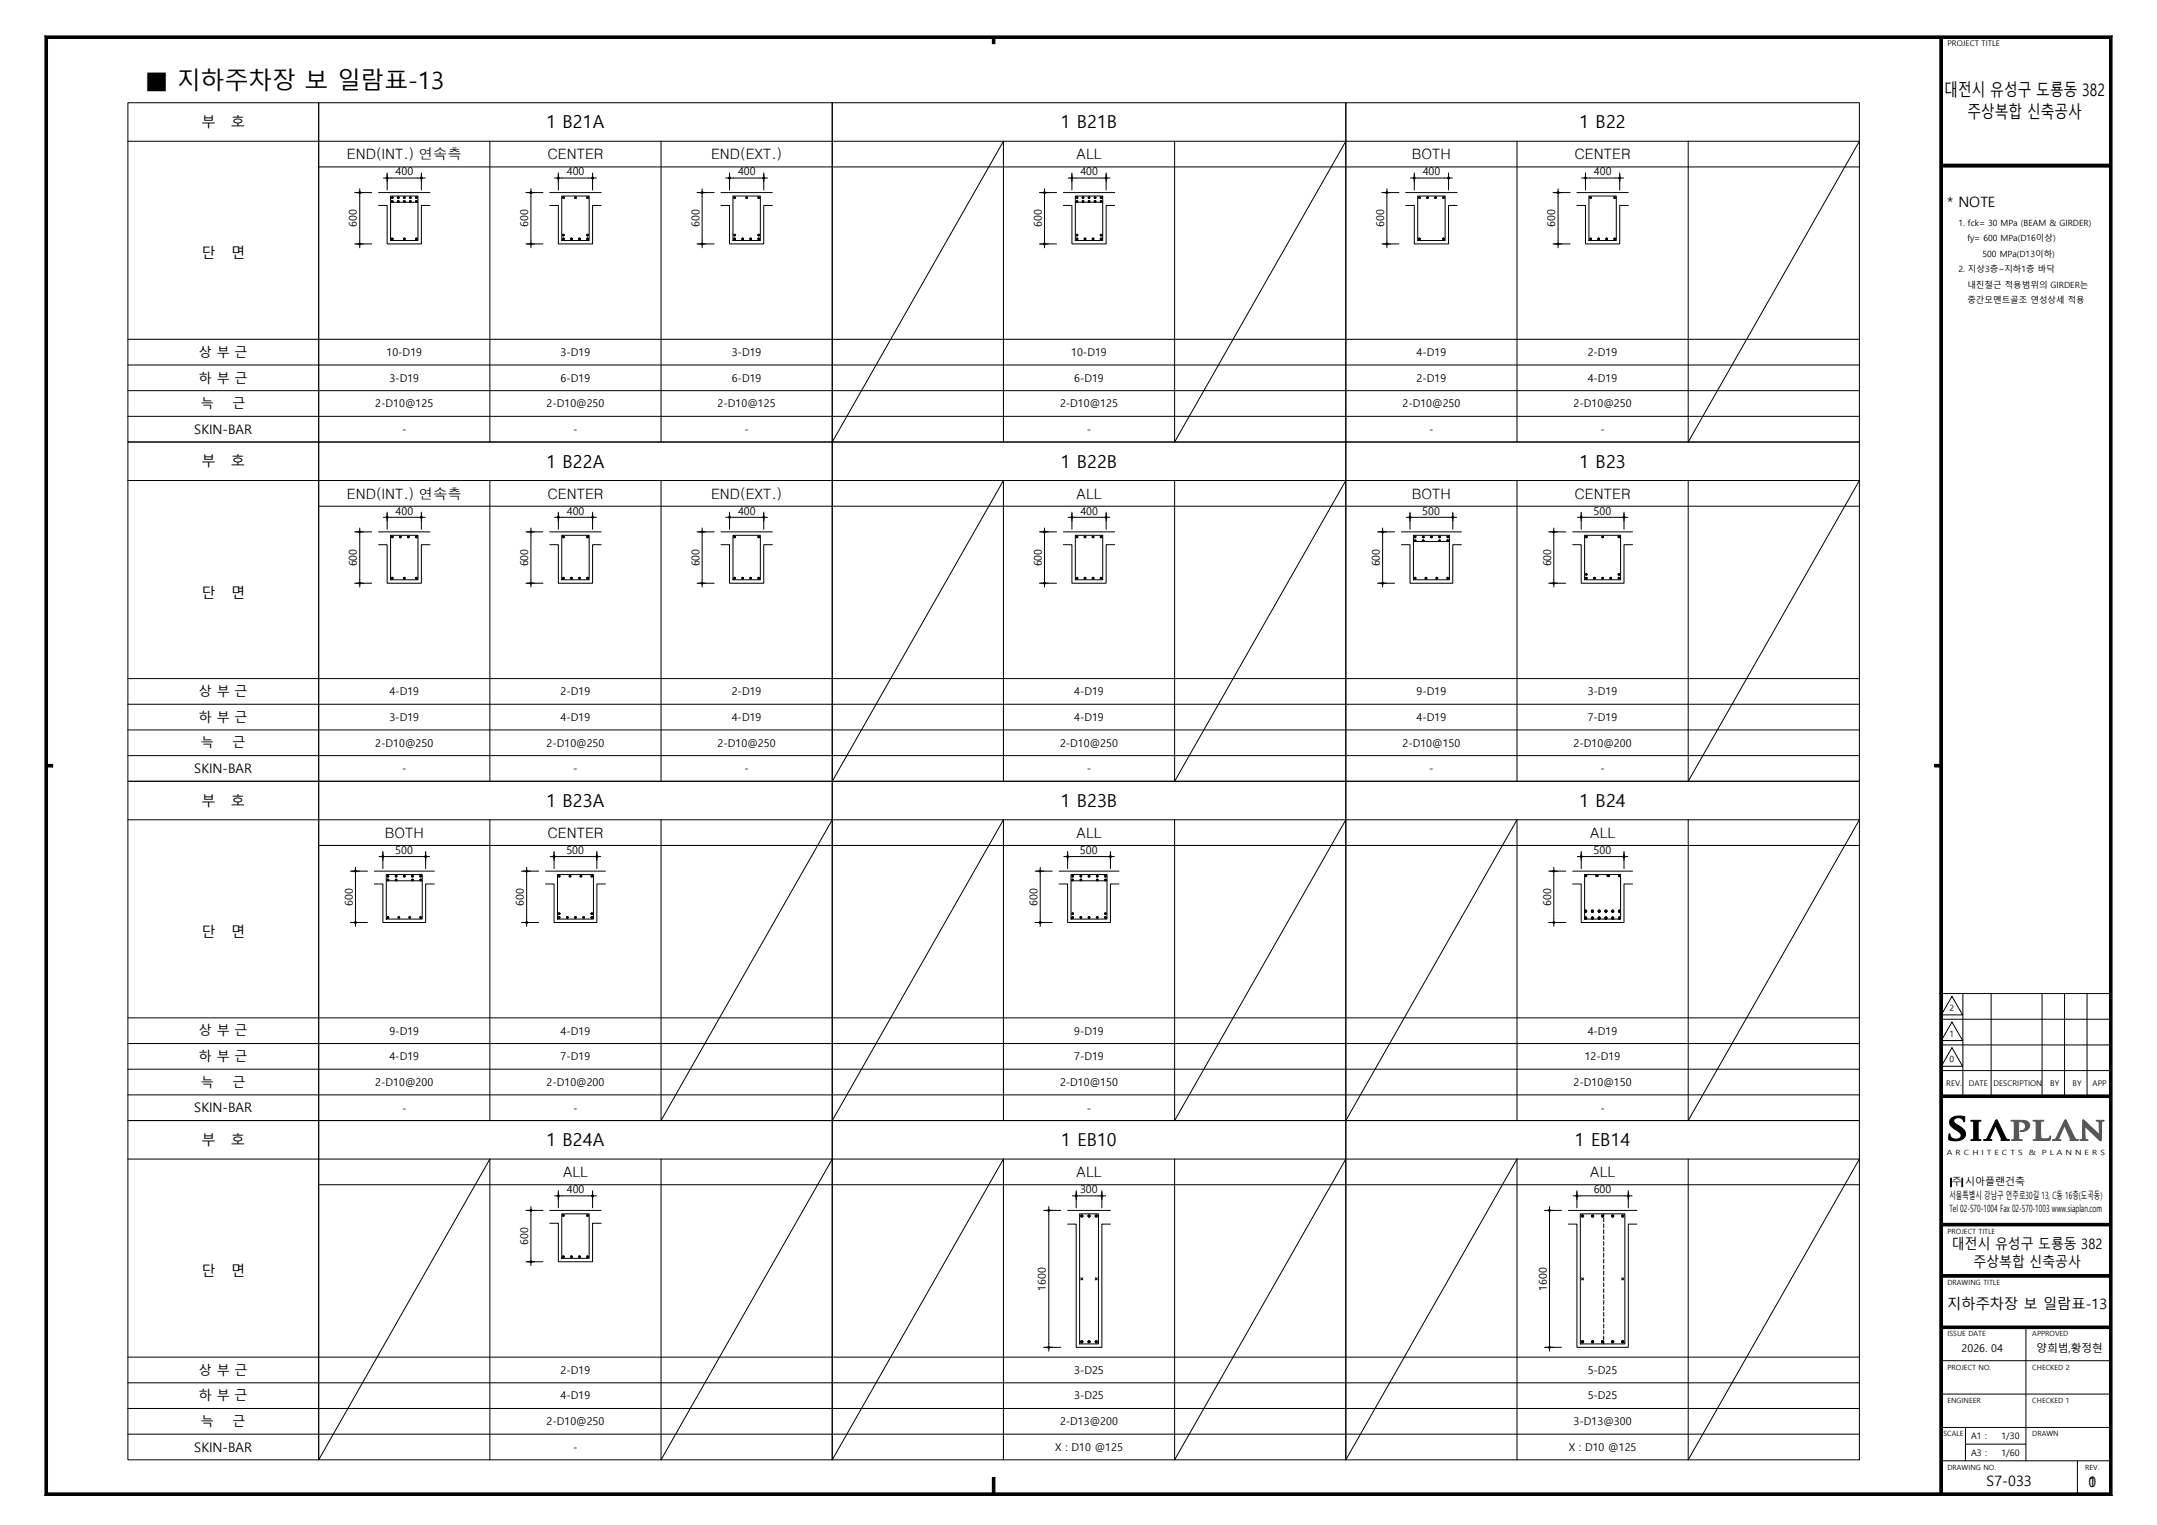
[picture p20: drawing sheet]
<svg xmlns="http://www.w3.org/2000/svg" width="420mm" height="297mm" viewBox="0 0 420 297" stroke-linecap="round" stroke-linejoin="round" font-family="sans-serif">
<defs><g id="words">
<text font-size="4.6" x="28.2" y="17.4">■ 지하주차장 보 일람표-13</text>
<g font-size="3.5">
<text x="106.4" y="25">1 B21A</text>
<text x="206.5" y="25">1 B21B</text>
<text x="307.6" y="25">1 B22</text>
<text x="106.4" y="91.1">1 B22A</text>
<text x="206.5" y="91.1">1 B22B</text>
<text x="307.6" y="91.1">1 B23</text>
<text x="106.4" y="157.2">1 B23A</text>
<text x="206.5" y="157.2">1 B23B</text>
<text x="307.6" y="157.2">1 B24</text>
<text x="106.4" y="223.2">1 B24A</text>
<text x="206.7" y="223.2">1 EB10</text>
<text x="306.7" y="223.2">1 EB14</text>
</g>
<g font-size="3.3">
<text x="378.6" y="18.8">대전시 유성구 도룡동 382</text>
<text x="383.1" y="23">주상복합 신축공사</text>
</g>
<g font-size="2.8">
<text x="39.2" y="24.8">부</text>
<text x="45" y="24.8">호</text>
<text x="67.5" y="31">END(INT.) 연속측</text>
<text x="106.6" y="31">CENTER</text>
<text x="138.4" y="31">END(EXT.)</text>
<text x="209.6" y="31">ALL</text>
<text x="274.9" y="31">BOTH</text>
<text x="306.6" y="31">CENTER</text>
<text x="379.2" y="40.2">* NOTE</text>
<text x="39.2" y="50.3">단</text>
<text x="45" y="50.3">면</text>
<text x="39.2" y="90.8">부</text>
<text x="45" y="90.8">호</text>
<text x="67.5" y="97.1">END(INT.) 연속측</text>
<text x="106.6" y="97.1">CENTER</text>
<text x="138.4" y="97.1">END(EXT.)</text>
<text x="209.6" y="97.1">ALL</text>
<text x="274.9" y="97.1">BOTH</text>
<text x="306.6" y="97.1">CENTER</text>
<text x="39.2" y="116.4">단</text>
<text x="45" y="116.4">면</text>
<text x="39.2" y="156.9">부</text>
<text x="45" y="156.9">호</text>
<text x="74.9" y="163.2">BOTH</text>
<text x="106.6" y="163.2">CENTER</text>
<text x="209.6" y="163.2">ALL</text>
<text x="309.6" y="163.2">ALL</text>
<text x="39.2" y="182.4">단</text>
<text x="45" y="182.4">면</text>
<text x="39.2" y="223">부</text>
<text x="45" y="223">호</text>
<text x="109.6" y="229.2">ALL</text>
<text x="209.6" y="229.2">ALL</text>
<text x="309.6" y="229.2">ALL</text>
<text x="380.1" y="243.3">대전시 유성구 도룡동 382</text>
<text x="39.2" y="248.5">단</text>
<text x="45" y="248.5">면</text>
<text x="384.3" y="246.8">주상복합 신축공사</text>
<text x="379.1" y="254.8">지하주차장 보 일람표-13</text>
<text x="386.8" y="289.5">S7-033</text>
<text x="406.7" y="289.6">1</text>
<text x="406.7" y="289.6">0</text>
</g>
<g font-size="2.6">
<text x="38.7" y="69.5">상 부 근</text>
<text x="38.7" y="74.5">하 부 근</text>
<text x="39.1" y="79.5">늑</text>
<text x="45.3" y="79.5">근</text>
<text x="37.8" y="84.5">SKIN-BAR</text>
<text x="38.7" y="135.6">상 부 근</text>
<text x="38.7" y="140.6">하 부 근</text>
<text x="39.1" y="145.6">늑</text>
<text x="45.3" y="145.6">근</text>
<text x="37.8" y="150.6">SKIN-BAR</text>
<text x="38.7" y="201.6">상 부 근</text>
<text x="38.7" y="206.7">하 부 근</text>
<text x="39.1" y="211.7">늑</text>
<text x="45.3" y="211.7">근</text>
<text x="37.8" y="216.6">SKIN-BAR</text>
<text x="38.7" y="267.7">상 부 근</text>
<text x="38.7" y="272.7">하 부 근</text>
<text x="39.1" y="277.7">늑</text>
<text x="45.3" y="277.7">근</text>
<text x="37.8" y="282.7">SKIN-BAR</text>
</g>
<g font-size="2.1">
<text x="77" y="34.1">400</text>
<text x="110.4" y="34.1">400</text>
<text x="143.7" y="34.1">400</text>
<text x="210.4" y="34.1">400</text>
<text x="277" y="34.1">400</text>
<text x="310.4" y="34.1">400</text>
<text x="69.5" y="44.2" transform="rotate(-90 69.5 44.2)">600</text>
<text x="102.8" y="44.2" transform="rotate(-90 102.8 44.2)">600</text>
<text x="136.2" y="44.2" transform="rotate(-90 136.2 44.2)">600</text>
<text x="202.8" y="44.2" transform="rotate(-90 202.8 44.2)">600</text>
<text x="269.5" y="44.2" transform="rotate(-90 269.5 44.2)">600</text>
<text x="302.8" y="44.2" transform="rotate(-90 302.8 44.2)">600</text>
<text x="75.2" y="69.3">10-D19</text>
<text x="109.1" y="69.3">3-D19</text>
<text x="142.5" y="69.3">3-D19</text>
<text x="208.6" y="69.3">10-D19</text>
<text x="275.8" y="69.3">4-D19</text>
<text x="309.1" y="69.3">2-D19</text>
<text x="75.8" y="74.3">3-D19</text>
<text x="109.1" y="74.3">6-D19</text>
<text x="142.5" y="74.3">6-D19</text>
<text x="209.1" y="74.3">6-D19</text>
<text x="275.8" y="74.3">2-D19</text>
<text x="309.1" y="74.3">4-D19</text>
<text x="73.1" y="79.3">2-D10@125</text>
<text x="106.4" y="79.3">2-D10@250</text>
<text x="139.7" y="79.3">2-D10@125</text>
<text x="206.4" y="79.3">2-D10@125</text>
<text x="273.1" y="79.3">2-D10@250</text>
<text x="306.4" y="79.3">2-D10@250</text>
<text x="78.3" y="84.3">-</text>
<text x="111.6" y="84.3">-</text>
<text x="145" y="84.3">-</text>
<text x="211.6" y="84.3">-</text>
<text x="278.3" y="84.3">-</text>
<text x="311.6" y="84.3">-</text>
<text x="77" y="100.2">400</text>
<text x="110.4" y="100.2">400</text>
<text x="143.7" y="100.2">400</text>
<text x="210.4" y="100.2">400</text>
<text x="276.9" y="100.2">500</text>
<text x="310.3" y="100.2">500</text>
<text x="69.5" y="110.3" transform="rotate(-90 69.5 110.3)">600</text>
<text x="102.8" y="110.3" transform="rotate(-90 102.8 110.3)">600</text>
<text x="136.2" y="110.3" transform="rotate(-90 136.2 110.3)">600</text>
<text x="202.8" y="110.3" transform="rotate(-90 202.8 110.3)">600</text>
<text x="268.7" y="110.3" transform="rotate(-90 268.7 110.3)">600</text>
<text x="302" y="110.3" transform="rotate(-90 302 110.3)">600</text>
<text x="75.8" y="135.4">4-D19</text>
<text x="109.1" y="135.4">2-D19</text>
<text x="142.5" y="135.4">2-D19</text>
<text x="209.1" y="135.4">4-D19</text>
<text x="275.8" y="135.4">9-D19</text>
<text x="309.1" y="135.4">3-D19</text>
<text x="75.8" y="140.4">3-D19</text>
<text x="109.1" y="140.4">4-D19</text>
<text x="142.5" y="140.4">4-D19</text>
<text x="209.1" y="140.4">4-D19</text>
<text x="275.8" y="140.4">4-D19</text>
<text x="309.1" y="140.4">7-D19</text>
<text x="73.1" y="145.4">2-D10@250</text>
<text x="106.4" y="145.4">2-D10@250</text>
<text x="139.7" y="145.4">2-D10@250</text>
<text x="206.4" y="145.4">2-D10@250</text>
<text x="273.1" y="145.4">2-D10@150</text>
<text x="306.4" y="145.4">2-D10@200</text>
<text x="78.3" y="150.4">-</text>
<text x="111.6" y="150.4">-</text>
<text x="145" y="150.4">-</text>
<text x="211.6" y="150.4">-</text>
<text x="278.3" y="150.4">-</text>
<text x="311.6" y="150.4">-</text>
<text x="76.9" y="166.3">500</text>
<text x="110.3" y="166.3">500</text>
<text x="210.3" y="166.3">500</text>
<text x="310.3" y="166.3">500</text>
<text x="68.7" y="176.4" transform="rotate(-90 68.7 176.4)">600</text>
<text x="102" y="176.4" transform="rotate(-90 102 176.4)">600</text>
<text x="202" y="176.4" transform="rotate(-90 202 176.4)">600</text>
<text x="302" y="176.4" transform="rotate(-90 302 176.4)">600</text>
<text x="75.8" y="201.5">9-D19</text>
<text x="109.1" y="201.5">4-D19</text>
<text x="209.1" y="201.5">9-D19</text>
<text x="309.1" y="201.5">4-D19</text>
<text x="75.8" y="206.5">4-D19</text>
<text x="109.1" y="206.5">7-D19</text>
<text x="209.1" y="206.5">7-D19</text>
<text x="308.6" y="206.5">12-D19</text>
<text x="73.1" y="211.5">2-D10@200</text>
<text x="106.4" y="211.5">2-D10@200</text>
<text x="206.4" y="211.5">2-D10@150</text>
<text x="306.4" y="211.5">2-D10@150</text>
<text x="78.3" y="216.5">-</text>
<text x="111.6" y="216.5">-</text>
<text x="211.6" y="216.5">-</text>
<text x="311.6" y="216.5">-</text>
<text x="110.4" y="232.4">400</text>
<text x="210.3" y="232.4">300</text>
<text x="310.3" y="232.4">600</text>
<text x="102.8" y="242.5" transform="rotate(-90 102.8 242.5)">600</text>
<text x="203.7" y="251.4" transform="rotate(-90 203.7 251.4)">1600</text>
<text x="301.2" y="251.4" transform="rotate(-90 301.2 251.4)">1600</text>
<text x="381.9" y="263.4">2026. 04</text>
<text x="396.5" y="263.3">양희범,황정현</text>
<text x="109.1" y="267.6">2-D19</text>
<text x="209.1" y="267.6">3-D25</text>
<text x="309.1" y="267.6">5-D25</text>
<text x="109.1" y="272.6">4-D19</text>
<text x="209.1" y="272.6">3-D25</text>
<text x="309.1" y="272.6">5-D25</text>
<text x="106.4" y="277.6">2-D10@250</text>
<text x="206.4" y="277.6">2-D13@200</text>
<text x="306.4" y="277.6">3-D13@300</text>
<text x="111.6" y="282.6">-</text>
<text x="205.4" y="282.6">X : D10 @125</text>
<text x="305.4" y="282.6">X : D10 @125</text>
</g>
<g font-size="1.9">
<text x="379.6" y="233.5">서울특별시 강남구 언주로30길 13, C동 16층(도곡동)</text>
<text x="380" y="230.8">주 시아플랜건축</text>
<text x="379.6" y="236">Tel 02-570-1004 Fax 02-570-1003 www.siaplan.com</text>
</g>
<g font-size="1.7">
<text x="381.3" y="44">1. fck= 30 MPa (BEAM &amp; GIRDER)</text>
<text x="383.1" y="47">fy= 600 MPa(D16이상)</text>
<text x="381.3" y="53">2. 지상3층~지하1층 바닥</text>
<text x="386" y="50">500 MPa(D13이하)</text>
<text x="383.1" y="56">내진철근 적용범위의 GIRDER는</text>
<text x="383.1" y="59">중간모멘트골조 연성상세 적용</text>
<text x="379.6" y="196.9">2</text>
<text x="379.6" y="201.9">1</text>
<text x="379.6" y="206.9">0</text>
<text x="383.8" y="280.3">A1 :</text>
<text x="389.7" y="280.3">1/30</text>
<text x="383.8" y="283.5">A3 :</text>
<text x="389.7" y="283.5">1/60</text>
</g>
<g font-size="1.5">
<text x="379.2" y="9">PROJECT TITLE</text>
<text x="379" y="211.5">REV.</text>
<text x="383.3" y="211.6">DATE</text>
<text x="388.2" y="211.6">DESCRIPTION</text>
<text x="399.2" y="211.6">BY</text>
<text x="403.6" y="211.6">BY</text>
<text x="407.4" y="211.6">APP</text>
</g>
<g font-size="1.4">
<text x="379.1" y="225">A R C H I T E C T S</text>
<text x="395" y="225">&amp;</text>
<text x="397.6" y="225">P L A N N E R S</text>
<text x="379.2" y="240.3">PROJECT TITLE</text>
<text x="379.2" y="250.3">DRAWING TITLE</text>
<text x="379.2" y="260.2">ISSUE DATE</text>
<text x="395.7" y="260.2">APPROVED</text>
<text x="379.2" y="266.7">PROJECT NO.</text>
<text x="395.7" y="266.7">CHECKED 2</text>
<text x="379.2" y="273.3">ENGINEER</text>
<text x="395.7" y="273.3">CHECKED 1</text>
<text x="378.4" y="279.8">SCALE</text>
<text x="395.7" y="279.8">DRAWN</text>
<text x="379.2" y="286.3">DRAWING NO.</text>
<text x="406" y="286.3">REV.</text>
</g>
</g></defs>
<g fill="none" stroke="#000" stroke-width=".19">
<circle cx="76.4" cy="39.2" r=".16"/>
<circle cx="76.4" cy="38.5" r=".16"/>
<circle cx="77.5" cy="39.2" r=".16"/>
<circle cx="77.5" cy="38.5" r=".16"/>
<circle cx="78.7" cy="39.2" r=".16"/>
<circle cx="78.7" cy="38.5" r=".16"/>
<circle cx="79.9" cy="39.2" r=".16"/>
<circle cx="79.9" cy="38.5" r=".16"/>
<circle cx="81.1" cy="39.2" r=".16"/>
<circle cx="81.1" cy="38.5" r=".16"/>
<circle cx="109.7" cy="38.5" r=".16"/>
<circle cx="112.1" cy="38.5" r=".16"/>
<circle cx="114.4" cy="38.5" r=".16"/>
<circle cx="143" cy="38.5" r=".16"/>
<circle cx="145.4" cy="38.5" r=".16"/>
<circle cx="147.7" cy="38.5" r=".16"/>
<circle cx="209.7" cy="39.2" r=".16"/>
<circle cx="209.7" cy="38.5" r=".16"/>
<circle cx="210.9" cy="39.2" r=".16"/>
<circle cx="210.9" cy="38.5" r=".16"/>
<circle cx="212.1" cy="39.2" r=".16"/>
<circle cx="212.1" cy="38.5" r=".16"/>
<circle cx="213.2" cy="39.2" r=".16"/>
<circle cx="213.2" cy="38.5" r=".16"/>
<circle cx="214.4" cy="39.2" r=".16"/>
<circle cx="214.4" cy="38.5" r=".16"/>
<circle cx="276.4" cy="38.5" r=".16"/>
<circle cx="277.9" cy="38.5" r=".16"/>
<circle cx="279.5" cy="38.5" r=".16"/>
<circle cx="281.1" cy="38.5" r=".16"/>
<circle cx="309.7" cy="38.5" r=".16"/>
<circle cx="314.4" cy="38.5" r=".16"/>
<circle cx="76.4" cy="46.5" r=".16"/>
<circle cx="78.7" cy="46.5" r=".16"/>
<circle cx="81.1" cy="46.5" r=".16"/>
<circle cx="109.7" cy="46.5" r=".16"/>
<circle cx="109.7" cy="45.8" r=".16"/>
<circle cx="111.3" cy="46.5" r=".16"/>
<circle cx="112.8" cy="46.5" r=".16"/>
<circle cx="114.4" cy="46.5" r=".16"/>
<circle cx="114.4" cy="45.8" r=".16"/>
<circle cx="143" cy="46.5" r=".16"/>
<circle cx="143" cy="45.8" r=".16"/>
<circle cx="144.6" cy="46.5" r=".16"/>
<circle cx="146.2" cy="46.5" r=".16"/>
<circle cx="147.7" cy="46.5" r=".16"/>
<circle cx="147.7" cy="45.8" r=".16"/>
<circle cx="209.7" cy="46.5" r=".16"/>
<circle cx="209.7" cy="45.8" r=".16"/>
<circle cx="211.3" cy="46.5" r=".16"/>
<circle cx="212.8" cy="46.5" r=".16"/>
<circle cx="214.4" cy="46.5" r=".16"/>
<circle cx="214.4" cy="45.8" r=".16"/>
<circle cx="276.4" cy="46.5" r=".16"/>
<circle cx="281.1" cy="46.5" r=".16"/>
<circle cx="309.7" cy="46.5" r=".16"/>
<circle cx="311.3" cy="46.5" r=".16"/>
<circle cx="312.8" cy="46.5" r=".16"/>
<circle cx="314.4" cy="46.5" r=".16"/>
<circle cx="76.4" cy="104.6" r=".16"/>
<circle cx="76.4" cy="112.6" r=".16"/>
<circle cx="77.9" cy="104.6" r=".16"/>
<circle cx="78.7" cy="112.6" r=".16"/>
<circle cx="79.5" cy="104.6" r=".16"/>
<circle cx="81.1" cy="104.6" r=".16"/>
<circle cx="81.1" cy="112.6" r=".16"/>
<circle cx="109.7" cy="104.6" r=".16"/>
<circle cx="109.7" cy="112.6" r=".16"/>
<circle cx="111.3" cy="112.6" r=".16"/>
<circle cx="112.8" cy="112.6" r=".16"/>
<circle cx="114.4" cy="104.6" r=".16"/>
<circle cx="114.4" cy="112.6" r=".16"/>
<circle cx="143" cy="104.6" r=".16"/>
<circle cx="143" cy="112.6" r=".16"/>
<circle cx="144.6" cy="112.6" r=".16"/>
<circle cx="146.2" cy="112.6" r=".16"/>
<circle cx="147.7" cy="104.6" r=".16"/>
<circle cx="147.7" cy="112.6" r=".16"/>
<circle cx="209.7" cy="104.6" r=".16"/>
<circle cx="209.7" cy="112.6" r=".16"/>
<circle cx="211.3" cy="104.6" r=".16"/>
<circle cx="211.3" cy="112.6" r=".16"/>
<circle cx="212.8" cy="104.6" r=".16"/>
<circle cx="212.8" cy="112.6" r=".16"/>
<circle cx="214.4" cy="104.6" r=".16"/>
<circle cx="214.4" cy="112.6" r=".16"/>
<circle cx="275.5" cy="104.6" r=".16"/>
<circle cx="275.5" cy="105.3" r=".16"/>
<circle cx="275.5" cy="112.6" r=".16"/>
<circle cx="277.1" cy="104.6" r=".16"/>
<circle cx="277.1" cy="105.3" r=".16"/>
<circle cx="277.7" cy="112.6" r=".16"/>
<circle cx="278.7" cy="104.6" r=".16"/>
<circle cx="279.8" cy="112.6" r=".16"/>
<circle cx="280.3" cy="104.6" r=".16"/>
<circle cx="280.3" cy="105.3" r=".16"/>
<circle cx="281.9" cy="104.6" r=".16"/>
<circle cx="281.9" cy="105.3" r=".16"/>
<circle cx="281.9" cy="112.6" r=".16"/>
<circle cx="308.9" cy="104.6" r=".16"/>
<circle cx="308.9" cy="111.9" r=".16"/>
<circle cx="308.9" cy="112.6" r=".16"/>
<circle cx="310.5" cy="112.6" r=".16"/>
<circle cx="312" cy="104.6" r=".16"/>
<circle cx="312.1" cy="112.6" r=".16"/>
<circle cx="313.6" cy="112.6" r=".16"/>
<circle cx="315.2" cy="104.6" r=".16"/>
<circle cx="315.2" cy="111.9" r=".16"/>
<circle cx="315.2" cy="112.6" r=".16"/>
<circle cx="75.5" cy="178.7" r=".16"/>
<circle cx="75.5" cy="171.4" r=".16"/>
<circle cx="75.5" cy="170.6" r=".16"/>
<circle cx="77.1" cy="171.4" r=".16"/>
<circle cx="77.1" cy="170.6" r=".16"/>
<circle cx="77.7" cy="178.7" r=".16"/>
<circle cx="78.7" cy="170.6" r=".16"/>
<circle cx="79.8" cy="178.7" r=".16"/>
<circle cx="80.3" cy="171.4" r=".16"/>
<circle cx="80.3" cy="170.6" r=".16"/>
<circle cx="81.9" cy="171.4" r=".16"/>
<circle cx="81.9" cy="178.7" r=".16"/>
<circle cx="81.9" cy="170.6" r=".16"/>
<circle cx="108.9" cy="178.7" r=".16"/>
<circle cx="108.9" cy="170.6" r=".16"/>
<circle cx="108.9" cy="177.9" r=".16"/>
<circle cx="110.5" cy="178.7" r=".16"/>
<circle cx="111" cy="170.6" r=".16"/>
<circle cx="112.1" cy="178.7" r=".16"/>
<circle cx="113.1" cy="170.6" r=".16"/>
<circle cx="113.6" cy="178.7" r=".16"/>
<circle cx="115.2" cy="178.7" r=".16"/>
<circle cx="115.2" cy="170.6" r=".16"/>
<circle cx="115.2" cy="177.9" r=".16"/>
<circle cx="208.9" cy="171.4" r=".16"/>
<circle cx="208.9" cy="178.7" r=".16"/>
<circle cx="208.9" cy="170.6" r=".16"/>
<circle cx="208.9" cy="177.9" r=".16"/>
<circle cx="210.5" cy="178.7" r=".16"/>
<circle cx="210.5" cy="171.4" r=".16"/>
<circle cx="210.5" cy="170.6" r=".16"/>
<circle cx="212.1" cy="178.7" r=".16"/>
<circle cx="212.1" cy="170.6" r=".16"/>
<circle cx="213.6" cy="171.4" r=".16"/>
<circle cx="213.6" cy="178.7" r=".16"/>
<circle cx="213.6" cy="170.6" r=".16"/>
<circle cx="215.2" cy="171.4" r=".16"/>
<circle cx="215.2" cy="178.7" r=".16"/>
<circle cx="215.2" cy="170.6" r=".16"/>
<circle cx="215.2" cy="177.9" r=".16"/>
<circle cx="109.7" cy="236.7" r=".16"/>
<circle cx="114.4" cy="236.7" r=".16"/>
<circle cx="210.6" cy="236.8" r=".21"/>
<circle cx="212.1" cy="236.8" r=".21"/>
<circle cx="213.5" cy="236.8" r=".21"/>
<circle cx="308.1" cy="236.8" r=".21"/>
<circle cx="310.1" cy="236.8" r=".21"/>
<circle cx="312.1" cy="236.8" r=".21"/>
<circle cx="314" cy="236.8" r=".21"/>
<circle cx="316" cy="236.8" r=".21"/>
<circle cx="109.7" cy="244.7" r=".16"/>
<circle cx="111.3" cy="244.7" r=".16"/>
<circle cx="112.8" cy="244.7" r=".16"/>
<circle cx="114.4" cy="244.7" r=".16"/>
<circle cx="210.6" cy="261.3" r=".21"/>
<circle cx="212" cy="261.3" r=".21"/>
<circle cx="213.5" cy="261.3" r=".21"/>
<circle cx="308.1" cy="261.3" r=".21"/>
<circle cx="310.1" cy="261.3" r=".21"/>
<circle cx="312.1" cy="261.3" r=".21"/>
<circle cx="314" cy="261.3" r=".21"/>
<circle cx="316" cy="261.3" r=".21"/>
</g>
<g fill="#000">
<circle cx="76.4" cy="39.2" r=".16"/>
<circle cx="76.4" cy="38.5" r=".16"/>
<circle cx="77.5" cy="39.2" r=".16"/>
<circle cx="77.5" cy="38.5" r=".16"/>
<circle cx="78.7" cy="39.2" r=".16"/>
<circle cx="78.7" cy="38.5" r=".16"/>
<circle cx="79.9" cy="39.2" r=".16"/>
<circle cx="79.9" cy="38.5" r=".16"/>
<circle cx="81.1" cy="39.2" r=".16"/>
<circle cx="81.1" cy="38.5" r=".16"/>
<circle cx="109.7" cy="38.5" r=".16"/>
<circle cx="112.1" cy="38.5" r=".16"/>
<circle cx="114.4" cy="38.5" r=".16"/>
<circle cx="143" cy="38.5" r=".16"/>
<circle cx="145.4" cy="38.5" r=".16"/>
<circle cx="147.7" cy="38.5" r=".16"/>
<circle cx="209.7" cy="39.2" r=".16"/>
<circle cx="209.7" cy="38.5" r=".16"/>
<circle cx="210.9" cy="39.2" r=".16"/>
<circle cx="210.9" cy="38.5" r=".16"/>
<circle cx="212.1" cy="39.2" r=".16"/>
<circle cx="212.1" cy="38.5" r=".16"/>
<circle cx="213.2" cy="39.2" r=".16"/>
<circle cx="213.2" cy="38.5" r=".16"/>
<circle cx="214.4" cy="39.2" r=".16"/>
<circle cx="214.4" cy="38.5" r=".16"/>
<circle cx="276.4" cy="38.5" r=".16"/>
<circle cx="277.9" cy="38.5" r=".16"/>
<circle cx="279.5" cy="38.5" r=".16"/>
<circle cx="281.1" cy="38.5" r=".16"/>
<circle cx="309.7" cy="38.5" r=".16"/>
<circle cx="314.4" cy="38.5" r=".16"/>
<circle cx="76.4" cy="46.5" r=".16"/>
<circle cx="78.7" cy="46.5" r=".16"/>
<circle cx="81.1" cy="46.5" r=".16"/>
<circle cx="109.7" cy="46.5" r=".16"/>
<circle cx="109.7" cy="45.8" r=".16"/>
<circle cx="111.3" cy="46.5" r=".16"/>
<circle cx="112.8" cy="46.5" r=".16"/>
<circle cx="114.4" cy="46.5" r=".16"/>
<circle cx="114.4" cy="45.8" r=".16"/>
<circle cx="143" cy="46.5" r=".16"/>
<circle cx="143" cy="45.8" r=".16"/>
<circle cx="144.6" cy="46.5" r=".16"/>
<circle cx="146.2" cy="46.5" r=".16"/>
<circle cx="147.7" cy="46.5" r=".16"/>
<circle cx="147.7" cy="45.8" r=".16"/>
<circle cx="209.7" cy="46.5" r=".16"/>
<circle cx="209.7" cy="45.8" r=".16"/>
<circle cx="211.3" cy="46.5" r=".16"/>
<circle cx="212.8" cy="46.5" r=".16"/>
<circle cx="214.4" cy="46.5" r=".16"/>
<circle cx="214.4" cy="45.8" r=".16"/>
<circle cx="276.4" cy="46.5" r=".16"/>
<circle cx="281.1" cy="46.5" r=".16"/>
<circle cx="309.7" cy="46.5" r=".16"/>
<circle cx="311.3" cy="46.5" r=".16"/>
<circle cx="312.8" cy="46.5" r=".16"/>
<circle cx="314.4" cy="46.5" r=".16"/>
<circle cx="76.4" cy="104.6" r=".16"/>
<circle cx="76.4" cy="112.6" r=".16"/>
<circle cx="77.9" cy="104.6" r=".16"/>
<circle cx="78.7" cy="112.6" r=".16"/>
<circle cx="79.5" cy="104.6" r=".16"/>
<circle cx="81.1" cy="104.6" r=".16"/>
<circle cx="81.1" cy="112.6" r=".16"/>
<circle cx="109.7" cy="104.6" r=".16"/>
<circle cx="109.7" cy="112.6" r=".16"/>
<circle cx="111.3" cy="112.6" r=".16"/>
<circle cx="112.8" cy="112.6" r=".16"/>
<circle cx="114.4" cy="104.6" r=".16"/>
<circle cx="114.4" cy="112.6" r=".16"/>
<circle cx="143" cy="104.6" r=".16"/>
<circle cx="143" cy="112.6" r=".16"/>
<circle cx="144.6" cy="112.6" r=".16"/>
<circle cx="146.2" cy="112.6" r=".16"/>
<circle cx="147.7" cy="104.6" r=".16"/>
<circle cx="147.7" cy="112.6" r=".16"/>
<circle cx="209.7" cy="104.6" r=".16"/>
<circle cx="209.7" cy="112.6" r=".16"/>
<circle cx="211.3" cy="104.6" r=".16"/>
<circle cx="211.3" cy="112.6" r=".16"/>
<circle cx="212.8" cy="104.6" r=".16"/>
<circle cx="212.8" cy="112.6" r=".16"/>
<circle cx="214.4" cy="104.6" r=".16"/>
<circle cx="214.4" cy="112.6" r=".16"/>
<circle cx="275.5" cy="104.6" r=".16"/>
<circle cx="275.5" cy="105.3" r=".16"/>
<circle cx="275.5" cy="112.6" r=".16"/>
<circle cx="277.1" cy="104.6" r=".16"/>
<circle cx="277.1" cy="105.3" r=".16"/>
<circle cx="277.7" cy="112.6" r=".16"/>
<circle cx="278.7" cy="104.6" r=".16"/>
<circle cx="279.8" cy="112.6" r=".16"/>
<circle cx="280.3" cy="104.6" r=".16"/>
<circle cx="280.3" cy="105.3" r=".16"/>
<circle cx="281.9" cy="104.6" r=".16"/>
<circle cx="281.9" cy="105.3" r=".16"/>
<circle cx="281.9" cy="112.6" r=".16"/>
<circle cx="308.9" cy="104.6" r=".16"/>
<circle cx="308.9" cy="111.9" r=".16"/>
<circle cx="308.9" cy="112.6" r=".16"/>
<circle cx="310.5" cy="112.6" r=".16"/>
<circle cx="312" cy="104.6" r=".16"/>
<circle cx="312.1" cy="112.6" r=".16"/>
<circle cx="313.6" cy="112.6" r=".16"/>
<circle cx="315.2" cy="104.6" r=".16"/>
<circle cx="315.2" cy="111.9" r=".16"/>
<circle cx="315.2" cy="112.6" r=".16"/>
<circle cx="75.5" cy="178.7" r=".16"/>
<circle cx="75.5" cy="171.4" r=".16"/>
<circle cx="75.5" cy="170.6" r=".16"/>
<circle cx="77.1" cy="171.4" r=".16"/>
<circle cx="77.1" cy="170.6" r=".16"/>
<circle cx="77.7" cy="178.7" r=".16"/>
<circle cx="78.7" cy="170.6" r=".16"/>
<circle cx="79.8" cy="178.7" r=".16"/>
<circle cx="80.3" cy="171.4" r=".16"/>
<circle cx="80.3" cy="170.6" r=".16"/>
<circle cx="81.9" cy="171.4" r=".16"/>
<circle cx="81.9" cy="178.7" r=".16"/>
<circle cx="81.9" cy="170.6" r=".16"/>
<circle cx="108.9" cy="178.7" r=".16"/>
<circle cx="108.9" cy="170.6" r=".16"/>
<circle cx="108.9" cy="177.9" r=".16"/>
<circle cx="110.5" cy="178.7" r=".16"/>
<circle cx="111" cy="170.6" r=".16"/>
<circle cx="112.1" cy="178.7" r=".16"/>
<circle cx="113.1" cy="170.6" r=".16"/>
<circle cx="113.6" cy="178.7" r=".16"/>
<circle cx="115.2" cy="178.7" r=".16"/>
<circle cx="115.2" cy="170.6" r=".16"/>
<circle cx="115.2" cy="177.9" r=".16"/>
<circle cx="208.9" cy="171.4" r=".16"/>
<circle cx="208.9" cy="178.7" r=".16"/>
<circle cx="208.9" cy="170.6" r=".16"/>
<circle cx="208.9" cy="177.9" r=".16"/>
<circle cx="210.5" cy="178.7" r=".16"/>
<circle cx="210.5" cy="171.4" r=".16"/>
<circle cx="210.5" cy="170.6" r=".16"/>
<circle cx="212.1" cy="178.7" r=".16"/>
<circle cx="212.1" cy="170.6" r=".16"/>
<circle cx="213.6" cy="171.4" r=".16"/>
<circle cx="213.6" cy="178.7" r=".16"/>
<circle cx="213.6" cy="170.6" r=".16"/>
<circle cx="215.2" cy="171.4" r=".16"/>
<circle cx="215.2" cy="178.7" r=".16"/>
<circle cx="215.2" cy="170.6" r=".16"/>
<circle cx="215.2" cy="177.9" r=".16"/>
<circle cx="109.7" cy="236.7" r=".16"/>
<circle cx="114.4" cy="236.7" r=".16"/>
<circle cx="210.6" cy="236.8" r=".21"/>
<circle cx="212.1" cy="236.8" r=".21"/>
<circle cx="213.5" cy="236.8" r=".21"/>
<circle cx="308.1" cy="236.8" r=".21"/>
<circle cx="310.1" cy="236.8" r=".21"/>
<circle cx="312.1" cy="236.8" r=".21"/>
<circle cx="314" cy="236.8" r=".21"/>
<circle cx="316" cy="236.8" r=".21"/>
<circle cx="109.7" cy="244.7" r=".16"/>
<circle cx="111.3" cy="244.7" r=".16"/>
<circle cx="112.8" cy="244.7" r=".16"/>
<circle cx="114.4" cy="244.7" r=".16"/>
<circle cx="210.6" cy="261.3" r=".21"/>
<circle cx="212" cy="261.3" r=".21"/>
<circle cx="213.5" cy="261.3" r=".21"/>
<circle cx="308.1" cy="261.3" r=".21"/>
<circle cx="310.1" cy="261.3" r=".21"/>
<circle cx="312.1" cy="261.3" r=".21"/>
<circle cx="314" cy="261.3" r=".21"/>
<circle cx="316" cy="261.3" r=".21"/>
</g>
<g fill="none" stroke="#000" stroke-width=".19">
<path d="M8.8 7h402.5l-.6 .5h-401.4zM8.8 7l.5 .5v283.3l-.5 .5zM193.2 7.3h.5v1.2h-.5zM377.7 7.3h.5v283.7h-.5zM411.3 7v284.3l-.6-.5v-283.3zM378 32h33v.5h-33zM9 148.9h1.3v.5h-1.3zM376.7 148.9h1.3v.5h-1.3zM377.7 193.5h33.1M378 198.5h33M380.1 194.1l2.1 3.6h-4.2zM380.1 199.1l2.1 3.6h-4.2z"/>
<path d="M382.2 193.5v20M387.7 193.5v20M397.6 193.5v20M402 193.5v20M406.4 193.5v20M378 213.3h33v.5h-33zM378 208.5h33M378 203.5h33M380.1 204.1l2.1 3.6h-4.2zM378 238.3h33v.5h-33zM379.8 229.5h.2v1.6h-.2zM382 229.5h.1v1.6h-.1z"/>
<path d="M378 258.3h33v.5h-33zM378 248.3h33v.5h-33zM394.5 258.5v26M378 265h33M378 278h33M378 271.5h33M8.8 291.3l.5-.5h401.4l.6 .5zM193.2 287.8h.5v3.2h-.5zM378 284.5h33M404.5 284.5v6.5"/>
</g>
<path d="M378.5 32h32.5v.5h-32.5z" fill="none" stroke="#000" stroke-width=".19"/>
<path d="M378.5 32h32.5v.5h-32.5z" fill="#000"/>
<g fill="#000">
<path d="M8.8 7h402.5l-.6 .5h-401.4zM193.2 7.3h.5v1.2h-.5zM377.7 7.3h.5v283.7h-.5zM411.3 7v284.3l-.6-.5v-283.3zM378 32h33v.5h-33zM9 148.9h1.3v.5h-1.3zM376.7 148.9h1.3v.5h-1.3zM378 213.3h33v.5h-33zM378 238.3h33v.5h-33zM379.8 229.5h.2v1.6h-.2zM382 229.5h.1v1.6h-.1zM378 258.3h33v.5h-33z"/>
<path d="M378 248.3h33v.5h-33zM8.8 7l.5 .5v283.3l-.5 .5zM193.2 287.8h.5v3.2h-.5zM8.8 291.3l.5-.5h401.4l.6 .5z"/>
</g>
<path d="M391.6 218.2h1.7a1.6 1.6 0 0 1 1.9 .9 1.45 1.45 0 0 1-1.8 1.2 .92 .92 0 0 0 1-1.1 .92 .92 0 0 0-1.3-.6v2.9a.46 .46 0 0 0 .2 .5 .46 .46 0 0 0 .5 0 .31 .31 0 0 1-.6 .1h-1.5l.1-.1a.42 .42 0 0 0 .4-.2 .42 .42 0 0 0 0-.5v-2.4a.44 .44 0 0 0-.1-.5 .44 .44 0 0 0-.5-.1z" fill="none" stroke="#545454" stroke-width=".19"/>
<path d="M391.6 218.2h1.7a1.6 1.6 0 0 1 1.9 .9 1.45 1.45 0 0 1-1.8 1.2 .92 .92 0 0 0 1-1.1 .92 .92 0 0 0-1.3-.6v2.9a.46 .46 0 0 0 .2 .5 .46 .46 0 0 0 .5 0 .31 .31 0 0 1-.6 .1h-1.5l.1-.1a.42 .42 0 0 0 .4-.2 .42 .42 0 0 0 0-.5v-2.4a.44 .44 0 0 0-.1-.5 .44 .44 0 0 0-.5-.1z" fill-rule="evenodd" fill="#545454"/>
<path d="M379.9 217.9a2.66 2.66 0 0 1 2.7-.3l-.2 .9a1.08 1.08 0 0 0-.9-.8 1.08 1.08 0 0 0-1.1 .6 1.18 1.18 0 0 0 .8 .9h.1a1.69 1.69 0 0 1 1.2 2.3 2.76 2.76 0 0 1-3.1 .4l.2-1.1a1.2 1.2 0 0 0 1 1.1 1.2 1.2 0 0 0 1.3-.7 1.94 1.94 0 0 0-1.1-1.2 1.54 1.54 0 0 1-1.1-1.8zM383.8 218.2h1.9l-.1 .1a.41 .41 0 0 0-.4 .2 .41 .41 0 0 0 0 .5v2.5a.52 .52 0 0 0 .5 .5l-1.9 .1 .1-.1a.4 .4 0 0 0 .4-.2 .4 .4 0 0 0 0-.4v-2.5a.53 .53 0 0 0-.6-.6z" fill="none" stroke="#000" stroke-width=".19"/>
<g fill="#000">
<path d="M379.9 217.9a2.66 2.66 0 0 1 2.7-.3l-.2 .9a1.08 1.08 0 0 0-.9-.8 1.08 1.08 0 0 0-1.1 .6 1.18 1.18 0 0 0 .8 .9h.1a1.69 1.69 0 0 1 1.2 2.3 2.76 2.76 0 0 1-3.1 .4l.2-1.1a1.2 1.2 0 0 0 1 1.1 1.2 1.2 0 0 0 1.3-.7 1.94 1.94 0 0 0-1.1-1.2 1.54 1.54 0 0 1-1.1-1.8z" fill-rule="evenodd"/>
<path d="M383.8 218.2h1.9l-.1 .1a.41 .41 0 0 0-.4 .2 .41 .41 0 0 0 0 .5v2.5a.52 .52 0 0 0 .5 .5l-1.9 .1 .1-.1a.4 .4 0 0 0 .4-.2 .4 .4 0 0 0 0-.4v-2.5a.53 .53 0 0 0-.6-.6z" fill-rule="evenodd"/>
</g>
<path d="M405.6 218.1l3.2 2.9-.1-1.9a.58 .58 0 0 0-.5-.8h1.5a.54 .54 0 0 0-.5 .8v2.6a.29 .29 0 0 1-.1 .5 .29 .29 0 0 1-.4-.3l-2.8-2.6 .1 1.9a.58 .58 0 0 0 .6 .8h-1.6a.52 .52 0 0 0 .5-.2 .52 .52 0 0 0 0-.5z" fill="none" stroke="#545454" stroke-width=".19"/>
<path d="M405.6 218.1l3.2 2.9-.1-1.9a.58 .58 0 0 0-.5-.8h1.5a.54 .54 0 0 0-.5 .8v2.6a.29 .29 0 0 1-.1 .5 .29 .29 0 0 1-.4-.3l-2.8-2.6 .1 1.9a.58 .58 0 0 0 .6 .8h-1.6a.52 .52 0 0 0 .5-.2 .52 .52 0 0 0 0-.5z" fill-rule="evenodd" fill="#545454"/>
<path d="M395.9 218.2h2v.1a.47 .47 0 0 0-.6 .2 .47 .47 0 0 0 0 .6l.1 2.6a1.75 1.75 0 0 0 1.7-.2l.1-.2 .1 .1a.58 .58 0 0 1-.2 .6 .58 .58 0 0 1-.6 .1l-2.6-.1a.53 .53 0 0 0 .6-.7v-2.2a.55 .55 0 0 0-.1-.6 .55 .55 0 0 0-.5-.2z" fill="none" stroke="#545454" stroke-width=".19"/>
<path d="M395.9 218.2h2v.1a.47 .47 0 0 0-.6 .2 .47 .47 0 0 0 0 .6l.1 2.6a1.75 1.75 0 0 0 1.7-.2l.1-.2 .1 .1a.58 .58 0 0 1-.2 .6 .58 .58 0 0 1-.6 .1l-2.6-.1a.53 .53 0 0 0 .6-.7v-2.2a.55 .55 0 0 0-.1-.6 .55 .55 0 0 0-.5-.2z" fill-rule="evenodd" fill="#545454"/>
<path d="M388.6 218.1h.2l.1 .2 1.5 3a.93 .93 0 0 0 .9 .7l-1.7 .1 .2-.2-1.2-2.7-1 2.2a.31 .31 0 0 0-.2 .5 .31 .31 0 0 0 .4 .1v.1l-1.6-.1a.93 .93 0 0 0 .9-.8z" fill="none" stroke="#000" stroke-width=".19"/>
<path d="M388.6 218.1h.2l.1 .2 1.5 3a.93 .93 0 0 0 .9 .7l-1.7 .1 .2-.2-1.2-2.7-1 2.2a.31 .31 0 0 0-.2 .5 .31 .31 0 0 0 .4 .1v.1l-1.6-.1a.93 .93 0 0 0 .9-.8z" fill-rule="evenodd" fill="#000"/>
<path d="M402.1 218.1h.1l.2 .2 1.4 3a.93 .93 0 0 0 .9 .7l-1.6 .1 .1-.2-1.2-2.7-1 2.2a.31 .31 0 0 0-.2 .5 .31 .31 0 0 0 .5 .1l-.1 .1-1.6-.1a.93 .93 0 0 0 1-.8z" fill="none" stroke="#545454" stroke-width=".19"/>
<path d="M402.1 218.1h.1l.2 .2 1.4 3a.93 .93 0 0 0 .9 .7l-1.6 .1 .1-.2-1.2-2.7-1 2.2a.31 .31 0 0 0-.2 .5 .31 .31 0 0 0 .5 .1l-.1 .1-1.6-.1a.93 .93 0 0 0 1-.8z" fill-rule="evenodd" fill="#545454"/>
<path d="M382.7 278v6.5M382.7 281.3h11.8" fill="none" stroke="#000" stroke-width=".19"/>
<!-- layer: SHEET -->
<g fill="none" stroke="#000" stroke-width=".19">
<path d="M24.9 27.5h337.2l-33.4 58.6v-58.6M24.9 20h37.2v66.1h-37.2zM62.1 32.5h300M62.1 20h100v66.1h-100zM95.4 27.5v58.6M128.7 27.5v58.6M162.1 20h100v66.1h-100zM228.7 27.5v58.6l33.4-58.6M262.1 20h100v66.1h-100zM295.4 27.5v58.6M24.9 76.1h337.2M24.9 71.1h337.2"/>
<path d="M24.9 66.1h337.2M24.9 81.1h337.2M24.9 93.6h337.2l-33.4 58.6v-58.6M24.9 86.1h37.2v66.1h-37.2zM62.1 98.6h300M62.1 86.1h100v66.1h-100zM95.4 93.6v58.6M128.7 93.6v58.6M162.1 86.1h100v66.1h-100zM162.1 86.1l33.3-58.6v58.6M228.7 93.6v58.6l33.4-58.6M262.1 86.1h100v66.1h-100z"/>
<path d="M295.4 93.6v58.6M24.9 137.2h337.2M24.9 132.2h337.2M24.9 147.2h337.2M24.9 142.2h337.2M24.9 159.7h337.2l-33.4 58.5v-58.5M24.9 152.2h37.2v66h-37.2zM62.1 152.2h100v66h-100zM95.4 159.7v58.5M128.7 159.7v58.5l33.4-58.5M162.1 152.2h100v66h-100zM162.1 152.2l33.3-58.6v58.6"/>
<path d="M228.7 159.7v58.5l33.4-58.5M262.1 152.2h100v66h-100zM62.1 164.7h300M24.9 198.2h337.2M24.9 213.2h337.2M24.9 208.2h337.2M24.9 203.2h337.2M24.9 218.2h37.2v66.1h-37.2zM62.1 218.2h100v66.1h-100zM162.1 218.2h100v66.1h-100zM162.1 218.2l33.3-58.5v58.5M262.1 218.2h100v66.1h-100z"/>
<path d="M262.1 218.2l33.3-58.5v58.5M24.9 225.7h337.2l-33.4 58.6v-58.6M62.1 230.7h300M128.7 225.7v58.6l33.4-58.6M228.7 225.7v58.6l33.4-58.6M24.9 279.3h337.2M24.9 274.3h337.2M24.9 269.3h337.2M24.9 264.3h337.2M62.1 284.3l33.3-58.6v58.6M162.1 284.3l33.3-58.6v58.6M262.1 284.3l33.3-58.6v58.6"/>
</g>
<!-- layer: CON -->
<g fill="none" stroke="#000" stroke-width=".19">
<path d="M73.7 37.5h10M107.1 37.5h10M140.4 37.5h10M207.1 37.5h10M273.7 37.5h10M307.1 37.5h10M73.7 40h1.7v7.5h6.7v-7.5h1.6M107.1 40h1.6v7.5h6.7v-7.5h1.7M140.4 40h1.7v7.5h6.6v-7.5h1.7M207.1 40h1.6v7.5h6.7v-7.5h1.7M273.7 40h1.7v7.5h6.7v-7.5h1.6M307.1 40h1.6v7.5h6.7v-7.5h1.7"/>
<path d="M73.7 106.1h1.7v7.5h6.7v-7.5h1.6M73.7 103.6h10M107.1 106.1h1.6v7.5h6.7v-7.5h1.7M107.1 103.6h10M140.4 106.1h1.7v7.5h6.6v-7.5h1.7M140.4 103.6h10M207.1 106.1h1.6v7.5h6.7v-7.5h1.7M207.1 103.6h10M272.9 106.1h1.6v7.5h8.4v-7.5h1.6M272.9 103.6h11.6M306.2 106.1h1.7v7.5h8.3v-7.5h1.7M306.2 103.6h11.7"/>
<path d="M72.9 172.2h1.7v7.5h8.3v-7.5h1.7M72.9 169.7h11.7M106.2 172.2h1.7v7.5h8.3v-7.5h1.7M106.2 169.7h11.7M206.2 172.2h1.7v7.5h8.3v-7.5h1.7M206.2 169.7h11.7M306.2 172.2h1.7v7.5h8.3v-7.5h1.7M306.2 169.7h11.7M107.1 238.2h1.6v7.5h6.7v-7.5h1.7M107.1 235.7h10M207.9 238.4h1.6v24h5v-24h1.7M207.9 235.7h8.3"/>
<path d="M305.4 238.4h1.7v24h10v-24h1.6M305.4 235.7h13.3"/>
</g>
<!-- layer: ETC -->
<path d="M76.1 39.4h5.3M209.4 39.4h5.3M275.2 105.5h7M75.2 171.5h7M208.6 171.5h7" fill="none" stroke="#000" stroke-width=".19"/>
<g fill="none" stroke="#000" stroke-width=".19">
<path d="M76.1 38.2h5.3v8.6h-5.3zM109.4 38.2h5.3v8.6h-5.3zM142.7 38.2h5.4v8.6h-5.4zM209.4 38.2h5.3v8.6h-5.3zM276 38.2h5.4v8.6h-5.4zM309.4 38.2h5.3v8.6h-5.3zM76.1 104.3h5.3v8.6h-5.3zM109.4 104.3h5.3v8.6h-5.3zM142.7 104.3h5.4v8.6h-5.4zM209.4 104.3h5.3v8.6h-5.3zM275.2 104.3h7v8.6h-7zM308.6 104.3h7v8.6h-7z"/>
<path d="M75.2 170.3h7v8.7h-7zM108.6 170.3h7v8.7h-7zM308.5 170.5h.2l-.1 .1zM308.5 178.8h.2l-.1 .1zM308.5 177.5h.2l-.1 .1zM308.6 170.6l.1-.1-.1 .2zM308.6 178.9l.1-.1-.1 .2zM308.6 178.7v-.1l.1 .2zM308.6 177.6l.1-.1-.1 .1zM308.6 170.3h.1v.2zM308.6 170.3l.1 .2-.1-.1zM308.6 178.6h.1v.2z"/>
<path d="M308.6 177.3h.1v.2zM308.6 177.3l.1 .2-.1-.1zM308.7 170.5v.2h-.1zM308.7 170.5l.2 .2h-.2zM308.7 170.5l.2 .1v.1zM308.7 170.5h.3l-.1 .1zM308.7 170.5l.2-.1 .1 .1zM308.7 170.3h.2l-.2 .2zM308.7 178.8v.2h-.1zM308.7 178.8l.2 .2h-.2zM308.7 178.8l.2 .1v.1zM308.7 178.8h.3l-.1 .1z"/>
<path d="M308.7 178.8l.2-.1 .1 .1zM308.7 178.6h.2l-.2 .2zM308.7 177.5v.2l-.1-.1zM308.7 177.5l.2 .1-.2 .1zM308.7 177.5l.2 .1zM308.7 177.5h.3l-.1 .1zM308.7 177.5l.2-.1 .1 .1zM308.7 177.3h.2l-.2 .2zM308.9 170.3v.1l-.2 .1zM308.9 178.6v.1l-.2 .1zM308.9 177.3v.1l-.2 .1zM309.9 178.8h.2l-.2 .1z"/>
<path d="M309.9 177.5h.2l-.2 .1zM309.9 178.9l.2-.1-.1 .2zM309.9 178.7l.1-.1 .1 .2zM309.9 177.6l.2-.1-.1 .1zM310 178.6h.1v.2zM310 177.3h.1v.2zM310 177.3l.1 .2-.2-.1zM310.1 178.8v.2h-.1zM310.1 178.8l.1 .2h-.1zM310.1 178.8l.1 .1v.1zM310.1 178.8h.2l-.1 .1zM310.1 178.8l.1-.1 .1 .1z"/>
<path d="M310.1 178.6h.1l-.1 .2zM310.1 177.5v.2l-.1-.1zM310.1 177.5l.1 .1-.1 .1zM310.1 177.5l.1 .1zM310.1 177.5h.2l-.1 .1zM310.1 177.5l.1-.1 .1 .1zM310.1 177.3h.1l-.1 .2zM310.2 178.6v.1l-.1 .1zM310.2 177.3v.1l-.1 .1zM310.7 170.5h.2l-.1 .1zM310.8 170.6l.1-.1-.1 .2zM310.8 170.3h.1v.2z"/>
<path d="M310.8 170.3l.1 .2-.1-.1zM310.9 170.5v.2h-.1zM310.9 170.5l.1 .2h-.1zM310.9 170.5l.2 .1-.1 .1zM310.9 170.5h.3l-.1 .1zM310.9 170.5l.2-.1 .1 .1zM310.9 170.3h.1l-.1 .2zM311 170.3l.1 .1-.2 .1zM311.2 178.8h.2l-.2 .1zM311.2 177.5h.2l-.2 .1zM311.2 178.9l.2-.1-.1 .2zM311.2 178.7l.1-.1 .1 .2z"/>
<path d="M311.2 177.6l.2-.1-.1 .1zM311.3 178.6h.1v.2zM311.3 177.3h.1v.2zM311.3 177.3l.1 .2-.2-.1zM311.4 178.8v.2h-.1zM311.4 178.8l.1 .2h-.1zM311.4 178.8l.2 .1-.1 .1zM311.4 178.8h.2v.1zM311.4 178.8l.2-.1v.1zM311.4 178.6h.1l-.1 .2zM311.4 177.5v.2l-.1-.1zM311.4 177.5l.1 .1-.1 .1z"/>
<path d="M311.4 177.5l.2 .1h-.1zM311.4 177.5h.2v.1zM311.4 177.5l.2-.1v.1zM311.4 177.3h.1l-.1 .2zM311.5 178.6l.1 .1-.2 .1zM311.5 177.3l.1 .1-.2 .1zM312.5 178.8h.2l-.2 .1zM312.5 177.5h.2l-.2 .1zM312.5 178.9l.2-.1-.1 .2zM312.5 177.6l.2-.1-.1 .1zM312.6 178.6h.1v.2zM312.6 178.6l.1 .2-.2-.1z"/>
<path d="M312.6 177.3h.1v.2zM312.6 177.3l.1 .2-.2-.1zM312.7 178.8v.2h-.1zM312.7 178.8l.1 .2h-.1zM312.7 178.8l.2 .1-.1 .1zM312.7 178.8h.2v.1zM312.7 178.8l.2-.1v.1zM312.7 178.6h.1l-.1 .2zM312.7 177.5v.2l-.1-.1zM312.7 177.5l.1 .1-.1 .1zM312.7 177.5l.2 .1h-.1zM312.7 177.5h.2v.1z"/>
<path d="M312.7 177.5l.2-.1v.1zM312.7 177.3h.1l-.1 .2zM312.8 178.6l.1 .1-.2 .1zM312.8 177.3l.1 .1-.2 .1zM312.9 170.5h.2l-.1 .1zM313 170.6l.1-.1-.1 .2zM313 170.3h.1v.2zM313 170.3l.1 .2-.1-.1zM313.1 170.5v.2h-.1zM313.1 170.5l.1 .2h-.1zM313.1 170.5l.2 .1-.1 .1zM313.1 170.5h.2v.1z"/>
<path d="M313.1 170.5l.2-.1v.1zM313.1 170.3h.1l-.1 .2zM313.2 170.3l.1 .1-.2 .1zM313.8 178.8h.2l-.2 .1zM313.8 177.5h.2l-.2 .1zM313.8 178.9l.2-.1-.1 .2zM313.8 178.7l.1-.1 .1 .2zM313.8 177.6l.2-.1-.1 .1zM313.9 178.6h.1v.2zM313.9 177.3h.1v.2zM313.9 177.3l.1 .2-.2-.1zM314 178.8v.2h-.1z"/>
<path d="M314 178.8l.1 .2h-.1zM314 178.8l.2 .1-.1 .1zM314 178.8h.2v.1zM314 178.8l.2-.1v.1zM314 178.6h.1l-.1 .2zM314 177.5v.2l-.1-.1zM314 177.5l.1 .1-.1 .1zM314 177.5l.2 .1h-.1zM314 177.5h.2v.1zM314 177.5l.2-.1v.1zM314 177.3h.1l-.1 .2zM314.1 178.6l.1 .1-.2 .1z"/>
<path d="M314.1 177.3l.1 .1-.2 .1zM315.1 170.5h.2l-.1 .1zM315.1 178.8h.2l-.1 .1zM315.1 177.5h.2l-.1 .1zM315.2 170.6l.1-.1-.1 .2zM315.2 178.9l.1-.1-.1 .2zM315.2 178.7v-.1l.1 .2zM315.2 177.6l.1-.1-.1 .1zM315.2 170.3h.1v.2zM315.2 170.3l.1 .2-.1-.1zM315.2 178.6h.1v.2zM315.2 177.3h.1v.2z"/>
<path d="M315.2 177.3l.1 .2-.1-.1zM315.3 170.5v.2h-.1zM315.3 170.5l.1 .2h-.1zM315.3 170.5l.2 .1-.1 .1zM315.3 170.5h.2v.1zM315.3 170.5l.2-.1v.1zM315.3 170.3h.1l-.1 .2zM315.3 178.8v.2h-.1zM315.3 178.8l.1 .2h-.1zM315.3 178.8l.2 .1-.1 .1zM315.3 178.8h.2v.1zM315.3 178.8l.2-.1v.1z"/>
<path d="M315.3 178.6h.1l-.1 .2zM315.3 177.5v.2l-.1-.1zM315.3 177.5l.1 .1-.1 .1zM315.3 177.5l.2 .1h-.1zM315.3 177.5h.2v.1zM315.3 177.5l.2-.1v.1zM315.3 177.3h.1l-.1 .2zM315.4 170.3l.1 .1-.2 .1zM315.4 178.6l.1 .1-.2 .1zM315.4 177.3l.1 .1-.2 .1zM109.4 236.4h5.3v8.7h-5.3z"/>
<circle cx="76.4" cy="38.5" r=".16"/>
<circle cx="76.4" cy="39.2" r=".16"/>
<circle cx="77.5" cy="38.5" r=".16"/>
<circle cx="77.5" cy="39.2" r=".16"/>
<circle cx="78.7" cy="38.5" r=".16"/>
<circle cx="78.7" cy="39.2" r=".16"/>
<circle cx="79.9" cy="38.5" r=".16"/>
<circle cx="79.9" cy="39.2" r=".16"/>
<circle cx="81.1" cy="38.5" r=".16"/>
<circle cx="81.1" cy="39.2" r=".16"/>
<circle cx="109.7" cy="38.5" r=".16"/>
<circle cx="112.1" cy="38.5" r=".16"/>
<circle cx="114.4" cy="38.5" r=".16"/>
<circle cx="143" cy="38.5" r=".16"/>
<circle cx="145.4" cy="38.5" r=".16"/>
<circle cx="147.7" cy="38.5" r=".16"/>
<circle cx="209.7" cy="38.5" r=".16"/>
<circle cx="209.7" cy="39.2" r=".16"/>
<circle cx="210.9" cy="38.5" r=".16"/>
<circle cx="210.9" cy="39.2" r=".16"/>
<circle cx="212" cy="38.5" r=".16"/>
<circle cx="212.1" cy="39.2" r=".16"/>
<circle cx="213.2" cy="38.5" r=".16"/>
<circle cx="213.2" cy="39.2" r=".16"/>
<circle cx="214.4" cy="38.5" r=".16"/>
<circle cx="214.4" cy="39.2" r=".16"/>
<circle cx="276.4" cy="38.5" r=".16"/>
<circle cx="277.9" cy="38.5" r=".16"/>
<circle cx="279.5" cy="38.5" r=".16"/>
<circle cx="281.1" cy="38.5" r=".16"/>
<circle cx="309.7" cy="38.5" r=".16"/>
<circle cx="314.4" cy="38.5" r=".16"/>
<circle cx="76.4" cy="46.5" r=".16"/>
<circle cx="78.7" cy="46.5" r=".16"/>
<circle cx="81.1" cy="46.5" r=".16"/>
<circle cx="109.7" cy="46.5" r=".16"/>
<circle cx="109.7" cy="45.8" r=".16"/>
<circle cx="111.3" cy="46.5" r=".16"/>
<circle cx="112.8" cy="46.5" r=".16"/>
<circle cx="114.4" cy="46.5" r=".16"/>
<circle cx="114.4" cy="45.8" r=".16"/>
<circle cx="143" cy="46.5" r=".16"/>
<circle cx="143" cy="45.8" r=".16"/>
<circle cx="144.6" cy="46.5" r=".16"/>
<circle cx="146.2" cy="46.5" r=".16"/>
<circle cx="147.7" cy="46.5" r=".16"/>
<circle cx="147.7" cy="45.8" r=".16"/>
<circle cx="209.7" cy="46.5" r=".16"/>
<circle cx="209.7" cy="45.8" r=".16"/>
<circle cx="211.3" cy="46.5" r=".16"/>
<circle cx="212.8" cy="46.5" r=".16"/>
<circle cx="214.4" cy="46.5" r=".16"/>
<circle cx="214.4" cy="45.8" r=".16"/>
<circle cx="276.4" cy="46.5" r=".16"/>
<circle cx="281.1" cy="46.5" r=".16"/>
<circle cx="309.7" cy="46.5" r=".16"/>
<circle cx="311.3" cy="46.5" r=".16"/>
<circle cx="312.8" cy="46.5" r=".16"/>
<circle cx="314.4" cy="46.5" r=".16"/>
<circle cx="76.4" cy="112.6" r=".16"/>
<circle cx="76.4" cy="104.6" r=".16"/>
<circle cx="77.9" cy="104.6" r=".16"/>
<circle cx="78.7" cy="112.6" r=".16"/>
<circle cx="79.5" cy="104.6" r=".16"/>
<circle cx="81.1" cy="112.6" r=".16"/>
<circle cx="81.1" cy="104.6" r=".16"/>
<circle cx="109.7" cy="112.6" r=".16"/>
<circle cx="109.7" cy="104.6" r=".16"/>
<circle cx="111.3" cy="112.6" r=".16"/>
<circle cx="112.8" cy="112.6" r=".16"/>
<circle cx="114.4" cy="112.6" r=".16"/>
<circle cx="114.4" cy="104.6" r=".16"/>
<circle cx="143" cy="112.6" r=".16"/>
<circle cx="143" cy="104.6" r=".16"/>
<circle cx="144.6" cy="112.6" r=".16"/>
<circle cx="146.2" cy="112.6" r=".16"/>
<circle cx="147.7" cy="112.6" r=".16"/>
<circle cx="147.7" cy="104.6" r=".16"/>
<circle cx="209.7" cy="112.6" r=".16"/>
<circle cx="209.7" cy="104.6" r=".16"/>
<circle cx="211.3" cy="112.6" r=".16"/>
<circle cx="211.3" cy="104.6" r=".16"/>
<circle cx="212.8" cy="112.6" r=".16"/>
<circle cx="212.8" cy="104.6" r=".16"/>
<circle cx="214.4" cy="112.6" r=".16"/>
<circle cx="214.4" cy="104.6" r=".16"/>
<circle cx="275.5" cy="105.3" r=".16"/>
<circle cx="275.5" cy="112.6" r=".16"/>
<circle cx="275.5" cy="104.6" r=".16"/>
<circle cx="277.1" cy="105.3" r=".16"/>
<circle cx="277.1" cy="104.6" r=".16"/>
<circle cx="277.7" cy="112.6" r=".16"/>
<circle cx="278.7" cy="104.6" r=".16"/>
<circle cx="279.8" cy="112.6" r=".16"/>
<circle cx="280.3" cy="105.3" r=".16"/>
<circle cx="280.3" cy="104.6" r=".16"/>
<circle cx="281.9" cy="105.3" r=".16"/>
<circle cx="281.9" cy="112.6" r=".16"/>
<circle cx="281.9" cy="104.6" r=".16"/>
<circle cx="308.9" cy="111.9" r=".16"/>
<circle cx="308.9" cy="112.6" r=".16"/>
<circle cx="308.9" cy="104.6" r=".16"/>
<circle cx="310.5" cy="112.6" r=".16"/>
<circle cx="312.1" cy="112.6" r=".16"/>
<circle cx="312.1" cy="104.6" r=".16"/>
<circle cx="313.6" cy="112.6" r=".16"/>
<circle cx="315.2" cy="111.9" r=".16"/>
<circle cx="315.2" cy="112.6" r=".16"/>
<circle cx="315.2" cy="104.6" r=".16"/>
<circle cx="75.5" cy="178.7" r=".16"/>
<circle cx="75.5" cy="171.4" r=".16"/>
<circle cx="75.5" cy="170.6" r=".16"/>
<circle cx="77.1" cy="171.4" r=".16"/>
<circle cx="77.1" cy="170.6" r=".16"/>
<circle cx="77.7" cy="178.7" r=".16"/>
<circle cx="78.7" cy="170.6" r=".16"/>
<circle cx="79.8" cy="178.7" r=".16"/>
<circle cx="80.3" cy="171.4" r=".16"/>
<circle cx="80.3" cy="170.6" r=".16"/>
<circle cx="81.9" cy="178.7" r=".16"/>
<circle cx="81.9" cy="171.4" r=".16"/>
<circle cx="81.9" cy="170.6" r=".16"/>
<circle cx="108.9" cy="178.7" r=".16"/>
<circle cx="108.9" cy="177.9" r=".16"/>
<circle cx="108.9" cy="170.6" r=".16"/>
<circle cx="110.5" cy="178.7" r=".16"/>
<circle cx="111" cy="170.6" r=".16"/>
<circle cx="112.1" cy="178.7" r=".16"/>
<circle cx="113.1" cy="170.6" r=".16"/>
<circle cx="113.6" cy="178.7" r=".16"/>
<circle cx="115.2" cy="178.7" r=".16"/>
<circle cx="115.2" cy="177.9" r=".16"/>
<circle cx="115.2" cy="170.6" r=".16"/>
<circle cx="208.9" cy="178.7" r=".16"/>
<circle cx="208.9" cy="171.4" r=".16"/>
<circle cx="208.9" cy="177.9" r=".16"/>
<circle cx="208.9" cy="170.6" r=".16"/>
<circle cx="210.5" cy="178.7" r=".16"/>
<circle cx="210.5" cy="171.4" r=".16"/>
<circle cx="210.5" cy="170.6" r=".16"/>
<circle cx="212.1" cy="178.7" r=".16"/>
<circle cx="212.1" cy="170.6" r=".16"/>
<circle cx="213.6" cy="178.7" r=".16"/>
<circle cx="213.6" cy="171.4" r=".16"/>
<circle cx="213.6" cy="170.6" r=".16"/>
<circle cx="215.2" cy="178.7" r=".16"/>
<circle cx="215.2" cy="171.4" r=".16"/>
<circle cx="215.2" cy="170.6" r=".16"/>
<circle cx="215.2" cy="177.9" r=".16"/>
<circle cx="308.7" cy="177.5" r=".21"/>
<circle cx="308.7" cy="170.5" r=".21"/>
<circle cx="308.7" cy="178.8" r=".21"/>
<circle cx="310.1" cy="177.5" r=".21"/>
<circle cx="310.1" cy="178.8" r=".21"/>
<circle cx="310.9" cy="170.5" r=".21"/>
<circle cx="311.4" cy="177.5" r=".21"/>
<circle cx="311.4" cy="178.8" r=".21"/>
<circle cx="312.7" cy="177.5" r=".21"/>
<circle cx="312.7" cy="178.8" r=".21"/>
<circle cx="313.1" cy="170.5" r=".21"/>
<circle cx="314" cy="177.5" r=".21"/>
<circle cx="314" cy="178.8" r=".21"/>
<circle cx="315.3" cy="177.5" r=".21"/>
<circle cx="315.3" cy="170.5" r=".21"/>
<circle cx="315.3" cy="178.8" r=".21"/>
<circle cx="109.7" cy="236.7" r=".16"/>
<circle cx="114.4" cy="236.7" r=".16"/>
<circle cx="210.6" cy="236.8" r=".21"/>
<circle cx="212" cy="236.8" r=".21"/>
<circle cx="213.5" cy="236.8" r=".21"/>
<circle cx="308.1" cy="236.8" r=".21"/>
<circle cx="310.1" cy="236.8" r=".21"/>
<circle cx="312.1" cy="236.8" r=".21"/>
<circle cx="314" cy="236.8" r=".21"/>
<circle cx="316" cy="236.8" r=".21"/>
<circle cx="109.7" cy="244.7" r=".16"/>
<circle cx="111.3" cy="244.7" r=".16"/>
<circle cx="112.8" cy="244.7" r=".16"/>
<circle cx="114.4" cy="244.7" r=".16"/>
<circle cx="210.6" cy="261.3" r=".21"/>
<circle cx="212" cy="261.3" r=".21"/>
<circle cx="213.5" cy="261.3" r=".21"/>
<circle cx="308.1" cy="261.3" r=".21"/>
<circle cx="310.1" cy="261.3" r=".21"/>
<circle cx="312.1" cy="261.3" r=".21"/>
<circle cx="314" cy="261.3" r=".21"/>
<circle cx="316" cy="261.3" r=".21"/>
</g>
<!-- layer: Stirrup -->
<path d="M208.6 170.3h7v8.7h-7zM308.6 170.3h7v8.7h-7zM210.2 236.4h3.7v25.3h-3.7zM307.7 236.4h8.7v25.3h-8.7z" fill="none" stroke="#000" stroke-width=".19"/>
<!-- layer: SkinBar -->
<path d="M210.4 248.9l.5 .4M210.9 248.9l-.5 .4M213.2 248.9l.5 .4M213.7 248.9l-.5 .4M307.9 248.9l.5 .4M308.4 248.9l-.5 .4M315.7 248.9l.5 .4M316.2 248.9l-.5 .4" fill="none" stroke="#000" stroke-width=".19"/>
<!-- layer: TieBar -->
<g fill="none" stroke="#000" stroke-width=".19">
<path d="M312.3 236.4v.4M312.3 237.2v.7M312.3 238.3v.8M312.3 239.5v.7M312.3 240.6v.8M312.3 241.8v.7M312.3 242.9v.8M312.3 244.1v.7M312.3 245.2v.8M312.3 246.4v.7M312.3 247.5v.8M312.3 248.7v.7"/>
<path d="M312.3 249.8v.8M312.3 251v.7M312.3 252.1v.8M312.3 253.3v.7M312.3 254.4v.8M312.3 255.6v.7M312.3 256.7v.8M312.3 257.9v.7M312.3 259v.8M312.3 260.2v.7M312.3 261.3v.4"/>
</g>
<!-- layer: DIM -->
<g fill="none" stroke="#000" stroke-width=".19">
<path d="M69 37.5h3.4M70 36.8v11.5M74.6 34.7h8.2M75.4 33.7v3.3M82.1 33.7v3.3M102.4 37.5h3.3M103.4 36.8v11.5M108 34.7h8.1M108.7 33.7v3.3M115.4 33.7v3.3M135.7 37.5h3.3M136.7 36.8v11.5"/>
<path d="M141.3 34.7h8.2M142.1 33.7v3.3M148.7 33.7v3.3M202.4 37.5h3.3M203.4 36.8v11.5M208 34.7h8.1M208.7 33.7v3.3M215.4 33.7v3.3M269 37.5h3.4M270 36.8v11.5M274.6 34.7h8.2M275.4 33.7v3.3"/>
<path d="M282.1 33.7v3.3M302.4 37.5h3.3M303.4 36.8v11.5M308 34.7h8.1M308.7 33.7v3.3M315.4 33.7v3.3M69 47.5h3.4M102.4 47.5h3.3M135.7 47.5h3.3M202.4 47.5h3.3M269 47.5h3.4M302.4 47.5h3.3"/>
<path d="M75.4 99.7v3.4M82.1 99.7v3.4M108.7 99.7v3.4M115.4 99.7v3.4M142.1 99.7v3.4M148.7 99.7v3.4M208.7 99.7v3.4M215.4 99.7v3.4M274.5 99.7v3.4M282.9 99.7v3.4M307.9 99.7v3.4M316.2 99.7v3.4"/>
<path d="M69 113.6h3.4M69 103.6h3.4M70 102.8v11.5M74.6 100.7h8.2M102.4 113.6h3.3M102.4 103.6h3.3M103.4 102.8v11.5M108 100.7h8.1M135.7 113.6h3.3M135.7 103.6h3.3M136.7 102.8v11.5M141.3 100.7h8.2"/>
<path d="M202.4 113.6h3.3M202.4 103.6h3.3M203.4 102.8v11.5M208 100.7h8.1M268.2 113.6h3.4M268.2 103.6h3.4M269.2 102.8v11.5M273.8 100.7h9.8M301.5 113.6h3.4M301.5 103.6h3.4M302.5 102.8v11.5M307.1 100.7h9.9"/>
<path d="M68.2 179.7h3.4M68.2 169.7h3.4M69.2 168.9v11.5M73.8 166.8h9.8M74.6 165.8v3.4M82.9 165.8v3.4M101.5 179.7h3.4M101.5 169.7h3.4M102.5 168.9v11.5M107.1 166.8h9.9M107.9 165.8v3.4M116.2 165.8v3.4"/>
<path d="M201.5 179.7h3.4M201.5 169.7h3.4M202.5 168.9v11.5M207.1 166.8h9.9M207.9 165.8v3.4M216.2 165.8v3.4M301.5 179.7h3.4M301.5 169.7h3.4M302.5 168.9v11.5M307.1 166.8h9.9M307.9 165.8v3.4M316.2 165.8v3.4"/>
<path d="M102.4 235.7h3.3M103.4 235v11.5M108 232.9h8.1M108.7 231.9v3.3M115.4 231.9v3.3M203.2 235.7h3.4M204.2 235v28.2M208.8 232.9h6.5M209.5 231.9v3.3M214.5 231.9v3.3M300.7 235.7h3.4M301.7 235v28.2"/>
<path d="M306.3 232.9h11.5M307.1 231.9v3.3M317.1 231.9v3.3M102.4 245.7h3.3M203.2 262.4h3.4M300.7 262.4h3.4"/>
<circle cx="70" cy="37.5" r=".19"/>
<circle cx="70" cy="37.5" r=".09"/>
<circle cx="75.4" cy="34.7" r=".09"/>
<circle cx="75.4" cy="34.7" r=".19"/>
<circle cx="82.1" cy="34.7" r=".09"/>
<circle cx="82.1" cy="34.7" r=".19"/>
<circle cx="103.4" cy="37.5" r=".19"/>
<circle cx="103.4" cy="37.5" r=".09"/>
<circle cx="108.7" cy="34.7" r=".09"/>
<circle cx="108.7" cy="34.7" r=".19"/>
<circle cx="115.4" cy="34.7" r=".09"/>
<circle cx="115.4" cy="34.7" r=".19"/>
<circle cx="136.7" cy="37.5" r=".09"/>
<circle cx="136.7" cy="37.5" r=".19"/>
<circle cx="142" cy="34.7" r=".09"/>
<circle cx="142.1" cy="34.7" r=".19"/>
<circle cx="148.7" cy="34.7" r=".09"/>
<circle cx="148.7" cy="34.7" r=".19"/>
<circle cx="203.4" cy="37.5" r=".19"/>
<circle cx="203.4" cy="37.5" r=".09"/>
<circle cx="208.7" cy="34.7" r=".09"/>
<circle cx="208.7" cy="34.7" r=".19"/>
<circle cx="215.4" cy="34.7" r=".09"/>
<circle cx="215.4" cy="34.7" r=".19"/>
<circle cx="270" cy="37.5" r=".19"/>
<circle cx="270" cy="37.5" r=".09"/>
<circle cx="275.4" cy="34.7" r=".09"/>
<circle cx="275.4" cy="34.7" r=".19"/>
<circle cx="282" cy="34.7" r=".19"/>
<circle cx="282.1" cy="34.7" r=".09"/>
<circle cx="303.4" cy="37.5" r=".19"/>
<circle cx="303.4" cy="37.5" r=".09"/>
<circle cx="308.7" cy="34.7" r=".09"/>
<circle cx="308.7" cy="34.7" r=".19"/>
<circle cx="315.4" cy="34.7" r=".09"/>
<circle cx="315.4" cy="34.7" r=".19"/>
<circle cx="70" cy="47.5" r=".09"/>
<circle cx="70" cy="47.5" r=".19"/>
<circle cx="103.4" cy="47.5" r=".09"/>
<circle cx="103.4" cy="47.5" r=".19"/>
<circle cx="136.7" cy="47.5" r=".09"/>
<circle cx="136.7" cy="47.5" r=".19"/>
<circle cx="203.4" cy="47.5" r=".09"/>
<circle cx="203.4" cy="47.5" r=".19"/>
<circle cx="270" cy="47.5" r=".09"/>
<circle cx="270" cy="47.5" r=".19"/>
<circle cx="303.4" cy="47.5" r=".19"/>
<circle cx="303.4" cy="47.5" r=".09"/>
<circle cx="70" cy="103.6" r=".09"/>
<circle cx="70" cy="113.6" r=".09"/>
<circle cx="70" cy="103.6" r=".19"/>
<circle cx="70" cy="113.6" r=".19"/>
<circle cx="75.4" cy="100.7" r=".09"/>
<circle cx="75.4" cy="100.7" r=".19"/>
<circle cx="82.1" cy="100.7" r=".09"/>
<circle cx="82.1" cy="100.7" r=".19"/>
<circle cx="103.4" cy="103.6" r=".09"/>
<circle cx="103.4" cy="113.6" r=".09"/>
<circle cx="103.4" cy="103.6" r=".19"/>
<circle cx="103.4" cy="113.6" r=".19"/>
<circle cx="108.7" cy="100.7" r=".09"/>
<circle cx="108.7" cy="100.7" r=".19"/>
<circle cx="115.4" cy="100.7" r=".09"/>
<circle cx="115.4" cy="100.7" r=".19"/>
<circle cx="136.7" cy="103.6" r=".09"/>
<circle cx="136.7" cy="113.6" r=".09"/>
<circle cx="136.7" cy="103.6" r=".19"/>
<circle cx="136.7" cy="113.6" r=".19"/>
<circle cx="142" cy="100.7" r=".09"/>
<circle cx="142.1" cy="100.7" r=".19"/>
<circle cx="148.7" cy="100.7" r=".09"/>
<circle cx="148.7" cy="100.7" r=".19"/>
<circle cx="203.4" cy="103.6" r=".09"/>
<circle cx="203.4" cy="113.6" r=".09"/>
<circle cx="203.4" cy="103.6" r=".19"/>
<circle cx="203.4" cy="113.6" r=".19"/>
<circle cx="208.7" cy="100.7" r=".09"/>
<circle cx="208.7" cy="100.7" r=".19"/>
<circle cx="215.4" cy="100.7" r=".09"/>
<circle cx="215.4" cy="100.7" r=".19"/>
<circle cx="269.2" cy="103.6" r=".19"/>
<circle cx="269.2" cy="113.6" r=".19"/>
<circle cx="269.2" cy="103.6" r=".09"/>
<circle cx="269.2" cy="113.6" r=".09"/>
<circle cx="274.5" cy="100.7" r=".09"/>
<circle cx="274.6" cy="100.7" r=".19"/>
<circle cx="282.9" cy="100.7" r=".09"/>
<circle cx="282.9" cy="100.7" r=".19"/>
<circle cx="302.5" cy="103.6" r=".09"/>
<circle cx="302.5" cy="113.6" r=".09"/>
<circle cx="302.5" cy="103.6" r=".19"/>
<circle cx="302.5" cy="113.6" r=".19"/>
<circle cx="307.9" cy="100.7" r=".09"/>
<circle cx="307.9" cy="100.7" r=".19"/>
<circle cx="316.2" cy="100.7" r=".19"/>
<circle cx="316.2" cy="100.7" r=".09"/>
<circle cx="69.2" cy="169.7" r=".09"/>
<circle cx="69.2" cy="179.7" r=".19"/>
<circle cx="69.2" cy="179.7" r=".09"/>
<circle cx="69.2" cy="169.7" r=".19"/>
<circle cx="74.6" cy="166.8" r=".09"/>
<circle cx="74.6" cy="166.8" r=".19"/>
<circle cx="82.9" cy="166.8" r=".09"/>
<circle cx="82.9" cy="166.8" r=".19"/>
<circle cx="102.5" cy="169.7" r=".09"/>
<circle cx="102.5" cy="179.7" r=".19"/>
<circle cx="102.5" cy="179.7" r=".09"/>
<circle cx="102.5" cy="169.7" r=".19"/>
<circle cx="107.9" cy="166.8" r=".09"/>
<circle cx="107.9" cy="166.8" r=".19"/>
<circle cx="116.2" cy="166.8" r=".09"/>
<circle cx="116.2" cy="166.8" r=".19"/>
<circle cx="202.5" cy="169.7" r=".09"/>
<circle cx="202.5" cy="179.7" r=".09"/>
<circle cx="202.5" cy="179.7" r=".19"/>
<circle cx="202.5" cy="169.7" r=".19"/>
<circle cx="207.9" cy="166.8" r=".09"/>
<circle cx="207.9" cy="166.8" r=".19"/>
<circle cx="216.2" cy="166.8" r=".09"/>
<circle cx="216.2" cy="166.8" r=".19"/>
<circle cx="302.5" cy="169.7" r=".09"/>
<circle cx="302.5" cy="179.7" r=".09"/>
<circle cx="302.5" cy="179.7" r=".19"/>
<circle cx="302.5" cy="169.7" r=".19"/>
<circle cx="307.9" cy="166.8" r=".09"/>
<circle cx="307.9" cy="166.8" r=".19"/>
<circle cx="316.2" cy="166.8" r=".19"/>
<circle cx="316.2" cy="166.8" r=".09"/>
<circle cx="103.4" cy="235.7" r=".09"/>
<circle cx="103.4" cy="235.7" r=".19"/>
<circle cx="108.7" cy="232.9" r=".19"/>
<circle cx="108.7" cy="232.9" r=".09"/>
<circle cx="115.4" cy="232.9" r=".09"/>
<circle cx="115.4" cy="232.9" r=".19"/>
<circle cx="204.2" cy="235.7" r=".19"/>
<circle cx="204.2" cy="235.7" r=".09"/>
<circle cx="209.6" cy="232.9" r=".09"/>
<circle cx="209.6" cy="232.9" r=".19"/>
<circle cx="214.6" cy="232.9" r=".09"/>
<circle cx="214.6" cy="232.9" r=".19"/>
<circle cx="301.7" cy="235.7" r=".09"/>
<circle cx="301.7" cy="235.7" r=".19"/>
<circle cx="307" cy="232.9" r=".19"/>
<circle cx="307.1" cy="232.9" r=".09"/>
<circle cx="317.1" cy="232.9" r=".09"/>
<circle cx="317.1" cy="232.9" r=".19"/>
<circle cx="103.4" cy="245.7" r=".09"/>
<circle cx="103.4" cy="245.7" r=".19"/>
<circle cx="204.2" cy="262.4" r=".19"/>
<circle cx="204.2" cy="262.4" r=".09"/>
<circle cx="301.7" cy="262.4" r=".09"/>
<circle cx="301.7" cy="262.4" r=".19"/>
</g>
<g fill="#000">
<path d="M308.5 170.5h.2l-.1 .1zM308.6 170.6l.1-.1-.1 .2zM308.7 170.5v.2h-.1zM308.7 170.5l.2 .2h-.2zM308.7 170.5l.2 .1v.1zM308.7 170.5h.3l-.1 .1zM308.7 170.5l.2-.1 .1 .1zM308.9 170.3v.1l-.2 .1zM308.7 170.3h.2l-.2 .2zM308.6 170.3h.1v.2zM308.6 170.3l.1 .2-.1-.1zM308.6 170.4l.1 .1h-.2z"/>
<path d="M308.5 178.8h.2l-.1 .1zM308.6 178.9l.1-.1-.1 .2zM308.7 178.8v.2h-.1zM308.7 178.8l.2 .2h-.2zM308.7 178.8l.2 .1v.1zM308.7 178.8h.3l-.1 .1zM308.7 178.8l.2-.1 .1 .1zM308.9 178.6v.1l-.2 .1zM308.7 178.6h.2l-.2 .2zM308.6 178.6h.1v.2zM308.6 178.7v-.1l.1 .2zM308.6 178.7l.1 .1h-.2z"/>
<path d="M308.5 177.5h.2l-.1 .1zM308.6 177.6l.1-.1-.1 .1zM308.7 177.5v.2l-.1-.1zM308.7 177.5l.2 .1-.2 .1zM308.7 177.5l.2 .1zM308.7 177.5h.3l-.1 .1zM308.7 177.5l.2-.1 .1 .1zM308.9 177.3v.1l-.2 .1zM308.7 177.3h.2l-.2 .2zM308.6 177.3h.1v.2zM308.6 177.3l.1 .2-.1-.1zM308.6 177.4l.1 .1h-.2z"/>
<path d="M309.9 178.8h.2l-.2 .1zM309.9 178.9l.2-.1-.1 .2zM310.1 178.8v.2h-.1zM310.1 178.8l.1 .2h-.1zM310.1 178.8l.1 .1v.1zM310.1 178.8h.2l-.1 .1zM310.1 178.8l.1-.1 .1 .1zM310.2 178.6v.1l-.1 .1zM310.1 178.6h.1l-.1 .2zM310 178.6h.1v.2zM309.9 178.7l.1-.1 .1 .2zM309.9 178.7l.2 .1h-.2z"/>
<path d="M309.9 177.5h.2l-.2 .1zM309.9 177.6l.2-.1-.1 .1zM310.1 177.5v.2l-.1-.1zM310.1 177.5l.1 .1-.1 .1zM310.1 177.5l.1 .1zM310.1 177.5h.2l-.1 .1zM310.1 177.5l.1-.1 .1 .1zM310.2 177.3v.1l-.1 .1zM310.1 177.3h.1l-.1 .2zM310 177.3h.1v.2zM310 177.3l.1 .2-.2-.1zM309.9 177.4l.2 .1h-.2z"/>
<path d="M310.7 170.5h.2l-.1 .1zM310.8 170.6l.1-.1-.1 .2zM310.9 170.5v.2h-.1zM310.9 170.5l.1 .2h-.1zM310.9 170.5l.2 .1-.1 .1zM310.9 170.5h.3l-.1 .1zM310.9 170.5l.2-.1 .1 .1zM311 170.3l.1 .1-.2 .1zM310.9 170.3h.1l-.1 .2zM310.8 170.3h.1v.2zM310.8 170.3l.1 .2-.1-.1zM310.8 170.4l.1 .1h-.2z"/>
<path d="M311.2 178.8h.2l-.2 .1zM311.2 178.9l.2-.1-.1 .2zM311.4 178.8v.2h-.1zM311.4 178.8l.1 .2h-.1zM311.4 178.8l.2 .1-.1 .1zM311.4 178.8h.2v.1zM311.4 178.8l.2-.1v.1zM311.5 178.6l.1 .1-.2 .1zM311.4 178.6h.1l-.1 .2zM311.3 178.6h.1v.2zM311.2 178.7l.1-.1 .1 .2zM311.2 178.7l.2 .1h-.2z"/>
<path d="M311.2 177.5h.2l-.2 .1zM311.2 177.6l.2-.1-.1 .1zM311.4 177.5v.2l-.1-.1zM311.4 177.5l.1 .1-.1 .1zM311.4 177.5l.2 .1h-.1zM311.4 177.5h.2v.1zM311.4 177.5l.2-.1v.1zM311.5 177.3l.1 .1-.2 .1zM311.4 177.3h.1l-.1 .2zM311.3 177.3h.1v.2zM311.3 177.3l.1 .2-.2-.1zM311.2 177.4l.2 .1h-.2z"/>
<path d="M312.5 178.8h.2l-.2 .1zM312.5 178.9l.2-.1-.1 .2zM312.7 178.8v.2h-.1zM312.7 178.8l.1 .2h-.1zM312.7 178.8l.2 .1-.1 .1zM312.7 178.8h.2v.1zM312.7 178.8l.2-.1v.1zM312.8 178.6l.1 .1-.2 .1zM312.7 178.6h.1l-.1 .2zM312.6 178.6h.1v.2zM312.6 178.6l.1 .2-.2-.1zM312.5 178.7l.2 .1h-.2z"/>
<path d="M312.5 177.5h.2l-.2 .1zM312.5 177.6l.2-.1-.1 .1zM312.7 177.5v.2l-.1-.1zM312.7 177.5l.1 .1-.1 .1zM312.7 177.5l.2 .1h-.1zM312.7 177.5h.2v.1zM312.7 177.5l.2-.1v.1zM312.8 177.3l.1 .1-.2 .1zM312.7 177.3h.1l-.1 .2zM312.6 177.3h.1v.2zM312.6 177.3l.1 .2-.2-.1zM312.5 177.4l.2 .1h-.2z"/>
<path d="M312.9 170.5h.2l-.1 .1zM313 170.6l.1-.1-.1 .2zM313.1 170.5v.2h-.1zM313.1 170.5l.1 .2h-.1zM313.1 170.5l.2 .1-.1 .1zM313.1 170.5h.2v.1zM313.1 170.5l.2-.1v.1zM313.2 170.3l.1 .1-.2 .1zM313.1 170.3h.1l-.1 .2zM313 170.3h.1v.2zM313 170.3l.1 .2-.1-.1zM313 170.4l.1 .1h-.2z"/>
<path d="M313.8 178.8h.2l-.2 .1zM313.8 178.9l.2-.1-.1 .2zM314 178.8v.2h-.1zM314 178.8l.1 .2h-.1zM314 178.8l.2 .1-.1 .1zM314 178.8h.2v.1zM314 178.8l.2-.1v.1zM314.1 178.6l.1 .1-.2 .1zM314 178.6h.1l-.1 .2zM313.9 178.6h.1v.2zM313.8 178.7l.1-.1 .1 .2zM313.8 178.7l.2 .1h-.2z"/>
<path d="M313.8 177.5h.2l-.2 .1zM313.8 177.6l.2-.1-.1 .1zM314 177.5v.2l-.1-.1zM314 177.5l.1 .1-.1 .1zM314 177.5l.2 .1h-.1zM314 177.5h.2v.1zM314 177.5l.2-.1v.1zM314.1 177.3l.1 .1-.2 .1zM314 177.3h.1l-.1 .2zM313.9 177.3h.1v.2zM313.9 177.3l.1 .2-.2-.1zM313.8 177.4l.2 .1h-.2z"/>
<path d="M315.1 170.5h.2l-.1 .1zM315.2 170.6l.1-.1-.1 .2zM315.3 170.5v.2h-.1zM315.3 170.5l.1 .2h-.1zM315.3 170.5l.2 .1-.1 .1zM315.3 170.5h.2v.1zM315.3 170.5l.2-.1v.1zM315.4 170.3l.1 .1-.2 .1zM315.3 170.3h.1l-.1 .2zM315.2 170.3h.1v.2zM315.2 170.3l.1 .2-.1-.1zM315.2 170.4l.1 .1h-.2z"/>
<path d="M315.1 178.8h.2l-.1 .1zM315.2 178.9l.1-.1-.1 .2zM315.3 178.8v.2h-.1zM315.3 178.8l.1 .2h-.1zM315.3 178.8l.2 .1-.1 .1zM315.3 178.8h.2v.1zM315.3 178.8l.2-.1v.1zM315.4 178.6l.1 .1-.2 .1zM315.3 178.6h.1l-.1 .2zM315.2 178.6h.1v.2zM315.2 178.7v-.1l.1 .2zM315.2 178.7l.1 .1h-.2z"/>
<path d="M315.1 177.5h.2l-.1 .1zM315.2 177.6l.1-.1-.1 .1zM315.3 177.5v.2l-.1-.1zM315.3 177.5l.1 .1-.1 .1zM315.3 177.5l.2 .1h-.1zM315.3 177.5h.2v.1zM315.3 177.5l.2-.1v.1zM315.4 177.3l.1 .1-.2 .1zM315.3 177.3h.1l-.1 .2zM315.2 177.3h.1v.2zM315.2 177.3l.1 .2-.1-.1zM315.2 177.4l.1 .1h-.2z"/>
</g>
<use href="#words"/>
</svg>
